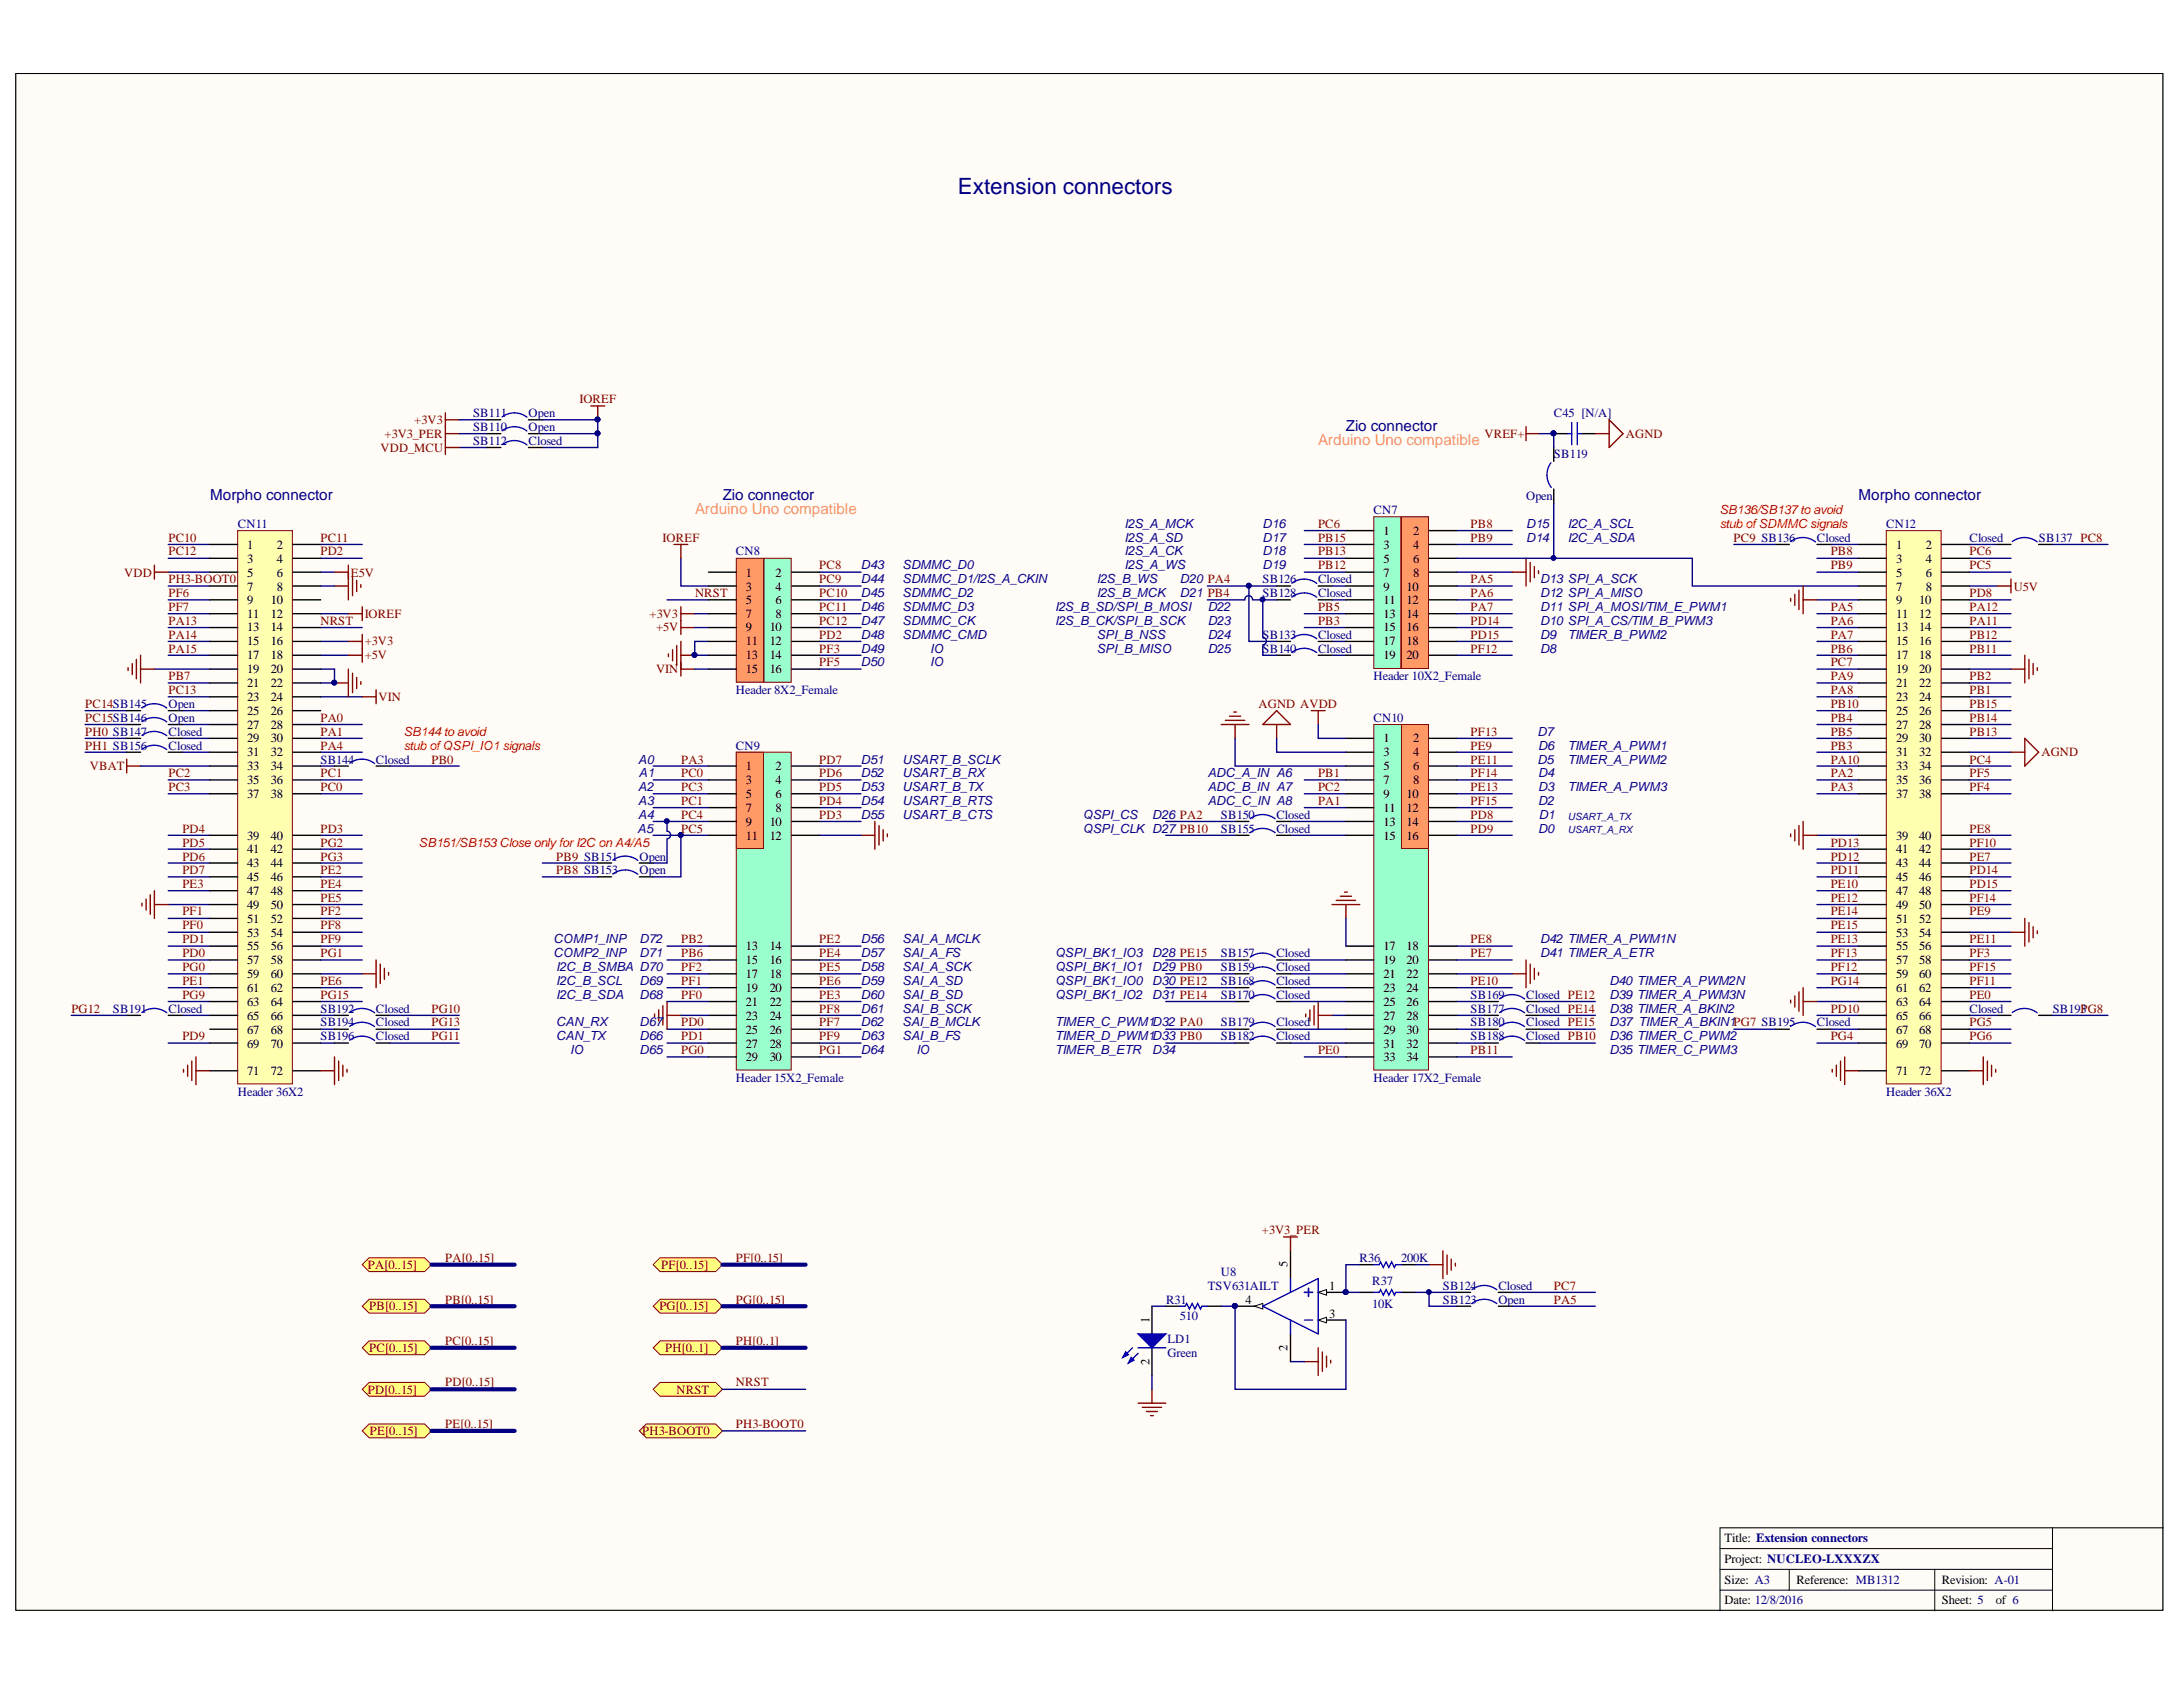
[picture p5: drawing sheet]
<svg xmlns="http://www.w3.org/2000/svg" width="279mm" height="216mm" viewBox="0 0 279 216" stroke-linecap="round" stroke-linejoin="round" font-family="sans-serif">
<defs><g id="words">
<text font-size="2.9" fill="#000080" x="122.6" y="24.8">Extension connectors</text>
<g font-size="1.9" fill="#f96">
<text x="168.7" y="56.9">Arduino Uno compatible</text>
<text x="89" y="65.8">Arduino Uno compatible</text>
</g>
<g font-size="1.9" fill="#000080">
<text x="172.2" y="55.1">Zio connector</text>
<text x="26.9" y="64">Morpho connector</text>
<text x="92.5" y="64">Zio connector</text>
<text x="237.9" y="64">Morpho connector</text>
</g>
<g font-size="1.6" fill="#000080">
<text x="60.5" y="53.3">SB111</text>
<text x="67.6" y="53.3">Open</text>
<text x="198.9" y="53.3">C45 [N/A]</text>
<text x="60.5" y="55.1">SB110</text>
<text x="60.5" y="56.9">SB112</text>
<text x="67.6" y="55.1">Open</text>
<text x="67.6" y="56.9">Closed</text>
<text x="198.9" y="58.7">SB119</text>
<text x="175.8" y="65.8">CN7</text>
<text x="195.3" y="64">Open</text>
<text x="30.4" y="67.5">CN11</text>
<text x="94.2" y="71.1">CN8</text>
<text x="232.5" y="69.3">Closed</text>
<text x="241.4" y="67.5">CN12</text>
<text x="252.1" y="69.3">Closed</text>
<text x="260.9" y="69.3">SB137 PC8</text>
<text x="161.6" y="74.6">SB126</text>
<text x="161.6" y="76.4">SB128</text>
<text x="168.7" y="74.6">Closed</text>
<text x="168.7" y="76.4">Closed</text>
<text x="161.6" y="81.7">SB133</text>
<text x="161.6" y="83.5">SB140</text>
<text x="168.7" y="81.7">Closed</text>
<text x="168.7" y="83.5">Closed</text>
<text x="94.2" y="88.8">Header 8X2_Female</text>
<text x="175.8" y="87.1">Header 10X2_Female</text>
<text x="21.6" y="95.9">Closed</text>
<text x="21.6" y="92.4">Open</text>
<text x="21.6" y="90.6">Open</text>
<text x="21.6" y="94.2">Closed</text>
<text x="94.2" y="95.9">CN9</text>
<text x="175.8" y="92.4">CN10</text>
<text x="41" y="97.7">SB144</text>
<text x="48.1" y="97.7">Closed</text>
<text x="156.3" y="106.6">SB155</text>
<text x="156.3" y="104.8">SB150</text>
<text x="163.4" y="106.6">Closed</text>
<text x="163.4" y="104.8">Closed</text>
<text x="81.9" y="111.8">Open</text>
<text x="81.9" y="110.1">Open</text>
<text x="156.3" y="124.3">SB159</text>
<text x="156.3" y="122.5">SB157</text>
<text x="163.4" y="124.3">Closed</text>
<text x="163.4" y="122.5">Closed</text>
<text x="14.5" y="129.6">SB191</text>
<text x="21.6" y="129.6">Closed</text>
<text x="41" y="129.6">SB192</text>
<text x="41" y="131.4">SB194</text>
<text x="48.1" y="129.6">Closed</text>
<text x="48.1" y="131.4">Closed</text>
<text x="156.3" y="131.4">SB179</text>
<text x="156.3" y="126">SB168</text>
<text x="156.3" y="127.8">SB170</text>
<text x="163.4" y="131.4">Closed</text>
<text x="163.4" y="126">Closed</text>
<text x="163.4" y="127.8">Closed</text>
<text x="188.2" y="129.6">SB177</text>
<text x="188.2" y="131.4">SB180</text>
<text x="188.2" y="127.8">SB169</text>
<text x="195.3" y="129.6">Closed PE14</text>
<text x="195.3" y="131.4">Closed PE15</text>
<text x="195.3" y="127.8">Closed PE12</text>
<text x="232.5" y="131.4">Closed</text>
<text x="252.1" y="129.6">Closed</text>
<text x="262.7" y="129.6">SB193</text>
<text x="41" y="133.1">SB196</text>
<text x="48.1" y="133.1">Closed</text>
<text x="156.3" y="133.1">SB182</text>
<text x="163.4" y="133.1">Closed</text>
<text x="188.2" y="133.1">SB188</text>
<text x="195.3" y="133.1">Closed PB10</text>
<text x="30.4" y="140.2">Header 36X2</text>
<text x="94.2" y="138.5">Header 15X2_Female</text>
<text x="175.8" y="138.5">Header 17X2_Female</text>
<text x="241.4" y="140.2">Header 36X2</text>
<text x="174" y="161.5">R36</text>
<text x="179.3" y="161.5">200K</text>
<text x="149.2" y="166.9">R31</text>
<text x="154.6" y="165.1">TSV631AILT</text>
<text x="156.3" y="163.3">U8</text>
<text x="175.6" y="164.5">R37</text>
<text x="175.6" y="167.4">10K</text>
<text x="184.7" y="165.1">SB124</text>
<text x="184.7" y="166.9">SB123</text>
<text x="191.8" y="165.1">Closed</text>
<text x="191.8" y="166.9">Open</text>
<text x="149.4" y="171.9">LD1</text>
<text x="149.4" y="173.7">Green</text>
<text x="151" y="169">510</text>
</g>
<g font-size="1.6" fill="#800000">
<text x="74.2" y="51.6">IOREF</text>
<text x="48.7" y="57.8">VDD_MCU</text>
<text x="49.2" y="56">+3V3_PER</text>
<text x="53" y="54.3">+3V3</text>
<text x="190" y="56">VREF+</text>
<text x="208.1" y="56">AGND</text>
<text x="21.6" y="69.3">PC10</text>
<text x="21.6" y="71.1">PC12</text>
<text x="41" y="69.3">PC11</text>
<text x="41" y="71.1">PD2</text>
<text x="84.8" y="69.3">IOREF</text>
<text x="168.7" y="69.3">PB15</text>
<text x="168.7" y="67.5">PC6</text>
<text x="168.7" y="71.1">PB13</text>
<text x="188.2" y="67.5">PB8</text>
<text x="188.2" y="69.3">PB9</text>
<text x="221.9" y="69.3">PC9 SB136</text>
<text x="234.3" y="71.1">PB8</text>
<text x="252.1" y="71.1">PC6</text>
<text x="15.9" y="73.8">VDD</text>
<text x="21.6" y="76.4">PF6</text>
<text x="21.6" y="74.6">PH3-BOOT0</text>
<text x="44.9" y="73.8">E5V</text>
<text x="89" y="76.4">NRST</text>
<text x="104.9" y="72.9">PC8</text>
<text x="104.9" y="74.6">PC9</text>
<text x="104.9" y="76.4">PC10</text>
<text x="168.7" y="72.9">PB12</text>
<text x="188.2" y="74.6">PA5</text>
<text x="188.2" y="76.4">PA6</text>
<text x="234.3" y="72.9">PB9</text>
<text x="252.1" y="72.9">PC5</text>
<text x="252.1" y="76.4">PD8</text>
<text x="257.7" y="75.6">U5V</text>
<text x="21.6" y="83.5">PA15</text>
<text x="21.6" y="80">PA13</text>
<text x="21.6" y="81.7">PA14</text>
<text x="21.6" y="78.2">PF7</text>
<text x="41" y="80">NRST</text>
<text x="46.7" y="82.6">+3V3</text>
<text x="46.7" y="79.1">IOREF</text>
<text x="83.1" y="79.1">+3V3</text>
<text x="84" y="80.8">+5V</text>
<text x="104.9" y="78.2">PC11</text>
<text x="104.9" y="80">PC12</text>
<text x="104.9" y="81.7">PD2</text>
<text x="104.9" y="83.5">PF3</text>
<text x="168.7" y="78.2">PB5</text>
<text x="168.7" y="80">PB3</text>
<text x="188.2" y="81.7">PD15</text>
<text x="188.2" y="83.5">PF12</text>
<text x="188.2" y="78.2">PA7</text>
<text x="188.2" y="80">PD14</text>
<text x="234.3" y="78.2">PA5</text>
<text x="234.3" y="80">PA6</text>
<text x="234.3" y="81.7">PA7</text>
<text x="234.3" y="83.5">PB6</text>
<text x="252.1" y="80">PA11</text>
<text x="252.1" y="78.2">PA12</text>
<text x="252.1" y="83.5">PB11</text>
<text x="252.1" y="81.7">PB12</text>
<text x="21.6" y="87.1">PB7</text>
<text x="21.6" y="88.8">PC13</text>
<text x="46.7" y="84.4">+5V</text>
<text x="48.5" y="89.7">VIN</text>
<text x="84" y="86.1">VIN</text>
<text x="104.9" y="85.3">PF5</text>
<text x="234.3" y="87.1">PA9</text>
<text x="234.3" y="88.8">PA8</text>
<text x="234.3" y="85.3">PC7</text>
<text x="252.1" y="88.8">PB1</text>
<text x="252.1" y="87.1">PB2</text>
<text x="10.9" y="90.6">PC14SB145</text>
<text x="10.9" y="92.4">PC15SB146</text>
<text x="10.9" y="94.2">PH0 SB147</text>
<text x="10.9" y="95.9">PH1 SB156</text>
<text x="41" y="92.4">PA0</text>
<text x="41" y="95.9">PA4</text>
<text x="41" y="94.2">PA1</text>
<text x="161.1" y="90.6">AGND AVDD</text>
<text x="188.2" y="94.2">PF13</text>
<text x="188.2" y="95.9">PE9</text>
<text x="234.3" y="95.9">PB3</text>
<text x="234.3" y="92.4">PB4</text>
<text x="234.3" y="94.2">PB5</text>
<text x="234.3" y="90.6">PB10</text>
<text x="252.1" y="92.4">PB14</text>
<text x="252.1" y="90.6">PB15</text>
<text x="252.1" y="94.2">PB13</text>
<text x="11.5" y="98.6">VBAT</text>
<text x="21.6" y="99.5">PC2</text>
<text x="21.6" y="101.3">PC3</text>
<text x="41" y="99.5">PC1</text>
<text x="41" y="101.3">PC0</text>
<text x="55.2" y="97.7">PB0</text>
<text x="87.2" y="97.7">PA3</text>
<text x="87.2" y="99.5">PC0</text>
<text x="87.2" y="101.3">PC3</text>
<text x="104.9" y="101.3">PD5</text>
<text x="104.9" y="99.5">PD6</text>
<text x="104.9" y="97.7">PD7</text>
<text x="168.7" y="99.5">PB1</text>
<text x="168.7" y="101.3">PC2</text>
<text x="188.2" y="99.5">PF14</text>
<text x="188.2" y="97.7">PE11</text>
<text x="188.2" y="101.3">PE13</text>
<text x="234.3" y="99.5">PA2</text>
<text x="234.3" y="97.7">PA10</text>
<text x="234.3" y="101.3">PA3</text>
<text x="252.1" y="97.7">PC4</text>
<text x="252.1" y="101.3">PF4</text>
<text x="252.1" y="99.5">PF5</text>
<text x="261.3" y="96.8">AGND</text>
<text x="23.3" y="106.6">PD4</text>
<text x="41" y="106.6">PD3</text>
<text x="87.2" y="103">PC1</text>
<text x="87.2" y="104.8">PC4</text>
<text x="87.2" y="106.6">PC5</text>
<text x="104.9" y="104.8">PD3</text>
<text x="104.9" y="103">PD4</text>
<text x="168.7" y="103">PA1</text>
<text x="188.2" y="103">PF15</text>
<text x="188.2" y="104.8">PD8</text>
<text x="188.2" y="106.6">PD9</text>
<text x="252.1" y="106.6">PE8</text>
<text x="23.3" y="113.6">PE3</text>
<text x="23.3" y="108.4">PD5</text>
<text x="23.3" y="110.1">PD6</text>
<text x="23.3" y="111.8">PD7</text>
<text x="41" y="111.8">PE2</text>
<text x="41" y="113.6">PE4</text>
<text x="41" y="108.4">PG2</text>
<text x="41" y="110.1">PG3</text>
<text x="71.2" y="111.8">PB8 SB153</text>
<text x="71.2" y="110.1">PB9 SB151</text>
<text x="234.3" y="113.6">PE10</text>
<text x="234.3" y="111.8">PD11</text>
<text x="234.3" y="110.1">PD12</text>
<text x="234.3" y="108.4">PD13</text>
<text x="252.1" y="110.1">PE7</text>
<text x="252.1" y="111.8">PD14</text>
<text x="252.1" y="113.6">PD15</text>
<text x="252.1" y="108.4">PF10</text>
<text x="23.3" y="118.9">PF0</text>
<text x="23.3" y="117.2">PF1</text>
<text x="41" y="115.4">PE5</text>
<text x="41" y="117.2">PF2</text>
<text x="41" y="118.9">PF8</text>
<text x="234.3" y="117.2">PE14</text>
<text x="234.3" y="118.9">PE15</text>
<text x="234.3" y="115.4">PE12</text>
<text x="252.1" y="117.2">PE9</text>
<text x="252.1" y="115.4">PF14</text>
<text x="23.3" y="122.5">PD0</text>
<text x="23.3" y="120.7">PD1</text>
<text x="23.3" y="124.3">PG0</text>
<text x="41" y="122.5">PG1</text>
<text x="41" y="120.7">PF9</text>
<text x="87.2" y="124.3">PF2</text>
<text x="87.2" y="120.7">PB2</text>
<text x="87.2" y="122.5">PB6</text>
<text x="104.9" y="120.7">PE2</text>
<text x="104.9" y="122.5">PE4</text>
<text x="104.9" y="124.3">PE5</text>
<text x="188.2" y="120.7">PE8</text>
<text x="188.2" y="122.5">PE7</text>
<text x="234.3" y="120.7">PE13</text>
<text x="234.3" y="124.3">PF12</text>
<text x="234.3" y="122.5">PF13</text>
<text x="252.1" y="120.7">PE11</text>
<text x="252.1" y="122.5">PF3</text>
<text x="252.1" y="124.3">PF15</text>
<text x="9.1" y="129.6">PG12</text>
<text x="23.3" y="126">PE1</text>
<text x="23.3" y="127.8">PG9</text>
<text x="41" y="126">PE6</text>
<text x="41" y="127.8">PG15</text>
<text x="55.2" y="129.6">PG10</text>
<text x="55.2" y="131.4">PG13</text>
<text x="87.2" y="131.4">PD0</text>
<text x="87.2" y="127.8">PF0</text>
<text x="87.2" y="126">PF1</text>
<text x="104.9" y="127.8">PE3</text>
<text x="104.9" y="126">PE6</text>
<text x="104.9" y="129.6">PF8</text>
<text x="104.9" y="131.4">PF7</text>
<text x="188.2" y="126">PE10</text>
<text x="234.3" y="129.6">PD10</text>
<text x="234.3" y="126">PG14</text>
<text x="252.1" y="127.8">PE0</text>
<text x="252.1" y="131.4">PG5</text>
<text x="252.1" y="126">PF11</text>
<text x="266.3" y="129.6">PG8</text>
<text x="23.3" y="133.1">PD9</text>
<text x="55.2" y="133.1">PG11</text>
<text x="87.2" y="133.1">PD1</text>
<text x="87.2" y="134.9">PG0</text>
<text x="104.9" y="133.1">PF9</text>
<text x="104.9" y="134.9">PG1</text>
<text x="168.7" y="134.9">PE0</text>
<text x="188.2" y="134.9">PB11</text>
<text x="234.3" y="133.1">PG4</text>
<text x="252.1" y="133.1">PG6</text>
<text x="57" y="161.5">PA[0..15]</text>
<text x="94.2" y="161.5">PF[0..15]</text>
<text x="161.5" y="158">+3V3_PER</text>
<text x="47.1" y="162.4">PA[0..15]</text>
<text x="47.3" y="167.7">PB[0..15]</text>
<text x="57" y="166.9">PB[0..15]</text>
<text x="84.4" y="167.7">PG[0..15]</text>
<text x="84.6" y="162.4">PF[0..15]</text>
<text x="94.2" y="166.9">PG[0..15]</text>
<text x="198.9" y="166.9">PA5</text>
<text x="198.9" y="165.1">PC7</text>
<text x="47.3" y="173">PC[0..15]</text>
<text x="57" y="172.1">PC[0..15]</text>
<text x="85.1" y="173">PH[0..1]</text>
<text x="94.2" y="172.1">PH[0..1]</text>
<text x="47.1" y="178.4">PD[0..15]</text>
<text x="57" y="177.4">PD[0..15]</text>
<text x="86.6" y="178.4">NRST</text>
<text x="94.2" y="177.4">NRST</text>
<text x="47.4" y="183.7">PE[0..15]</text>
<text x="57" y="182.8">PE[0..15]</text>
<text x="82.2" y="183.7">PH3-BOOT0</text>
<text x="94.2" y="182.8">PH3-BOOT0</text>
</g>
<g font-size="1.6" fill="#f00">
<text x="220.1" y="65.8">SB136/SB137to avoid</text>
<text x="220.1" y="67.5">stub ofSDMMC signals</text>
<text x="51.7" y="94.2">SB144 to avoid</text>
<text x="51.7" y="95.9">stub ofQSPI_IO1 signals</text>
<text x="53.6" y="108.4">SB151/SB153 Close onlyforI2C on A4/A5</text>
</g>
<g font-size="1.6">
<text x="31.6" y="70.2">1</text>
<text x="35.4" y="70.2">2</text>
<text x="177.1" y="68.5">1</text>
<text x="177.1" y="70.2">3</text>
<text x="180.9" y="68.5">2</text>
<text x="180.9" y="70.2">4</text>
<text x="242.7" y="70.2">1</text>
<text x="246.5" y="70.2">2</text>
<text x="31.6" y="72">3</text>
<text x="31.6" y="73.8">5</text>
<text x="31.6" y="75.6">7</text>
<text x="31.6" y="77.3">9</text>
<text x="34.7" y="77.3">10</text>
<text x="35.4" y="72">4</text>
<text x="35.4" y="73.8">6</text>
<text x="35.4" y="75.6">8</text>
<text x="95.5" y="73.8">1</text>
<text x="95.5" y="75.6">3</text>
<text x="95.5" y="77.3">5</text>
<text x="99.3" y="73.8">2</text>
<text x="99.3" y="75.6">4</text>
<text x="99.3" y="77.3">6</text>
<text x="177.1" y="72">5</text>
<text x="177.1" y="73.8">7</text>
<text x="177.1" y="75.6">9</text>
<text x="177.1" y="77.3">11</text>
<text x="180" y="75.6">10</text>
<text x="180" y="77.3">12</text>
<text x="180.9" y="72">6</text>
<text x="180.9" y="73.8">8</text>
<text x="242.7" y="72">3</text>
<text x="242.7" y="73.8">5</text>
<text x="242.7" y="75.6">7</text>
<text x="242.7" y="77.3">9</text>
<text x="245.6" y="77.3">10</text>
<text x="246.5" y="72">4</text>
<text x="246.5" y="73.8">6</text>
<text x="246.5" y="75.6">8</text>
<text x="31.6" y="79.1">11</text>
<text x="31.6" y="80.8">13</text>
<text x="31.6" y="82.6">15</text>
<text x="34.7" y="79.1">12</text>
<text x="34.7" y="80.8">14</text>
<text x="34.7" y="82.6">16</text>
<text x="95.5" y="79.1">7</text>
<text x="95.5" y="80.8">9</text>
<text x="95.5" y="82.6">11</text>
<text x="98.5" y="80.8">10</text>
<text x="98.5" y="82.6">12</text>
<text x="99.3" y="79.1">8</text>
<text x="177.1" y="79.1">13</text>
<text x="177.1" y="80.8">15</text>
<text x="177.1" y="82.6">17</text>
<text x="180" y="79.1">14</text>
<text x="180" y="80.8">16</text>
<text x="180" y="82.6">18</text>
<text x="242.7" y="79.1">11</text>
<text x="242.7" y="80.8">13</text>
<text x="242.7" y="82.6">15</text>
<text x="245.6" y="79.1">12</text>
<text x="245.6" y="80.8">14</text>
<text x="245.6" y="82.6">16</text>
<text x="31.6" y="84.4">17</text>
<text x="31.6" y="86.1">19</text>
<text x="31.6" y="87.9">21</text>
<text x="31.6" y="89.7">23</text>
<text x="34.7" y="84.4">18</text>
<text x="34.7" y="86.1">20</text>
<text x="34.7" y="87.9">22</text>
<text x="34.7" y="89.7">24</text>
<text x="95.5" y="84.4">13</text>
<text x="95.5" y="86.1">15</text>
<text x="98.5" y="84.4">14</text>
<text x="98.5" y="86.1">16</text>
<text x="177.1" y="84.4">19</text>
<text x="180" y="84.4">20</text>
<text x="242.7" y="84.4">17</text>
<text x="242.7" y="86.1">19</text>
<text x="242.7" y="87.9">21</text>
<text x="242.7" y="89.7">23</text>
<text x="245.6" y="84.4">18</text>
<text x="245.6" y="86.1">20</text>
<text x="245.6" y="87.9">22</text>
<text x="245.6" y="89.7">24</text>
<text x="31.6" y="91.5">25</text>
<text x="31.6" y="93.2">27</text>
<text x="31.6" y="95">29</text>
<text x="34.7" y="91.5">26</text>
<text x="34.7" y="93.2">28</text>
<text x="34.7" y="95">30</text>
<text x="177.1" y="95">1</text>
<text x="180.9" y="95">2</text>
<text x="242.7" y="91.5">25</text>
<text x="242.7" y="93.2">27</text>
<text x="242.7" y="95">29</text>
<text x="245.6" y="91.5">26</text>
<text x="245.6" y="93.2">28</text>
<text x="245.6" y="95">30</text>
<text x="31.6" y="96.8">31</text>
<text x="31.6" y="98.6">33</text>
<text x="31.6" y="100.3">35</text>
<text x="34.7" y="96.8">32</text>
<text x="34.7" y="98.6">34</text>
<text x="34.7" y="100.3">36</text>
<text x="95.5" y="98.6">1</text>
<text x="95.5" y="100.3">3</text>
<text x="99.3" y="98.6">2</text>
<text x="99.3" y="100.3">4</text>
<text x="177.1" y="96.8">3</text>
<text x="177.1" y="98.6">5</text>
<text x="177.1" y="100.3">7</text>
<text x="180.9" y="96.8">4</text>
<text x="180.9" y="98.6">6</text>
<text x="180.9" y="100.3">8</text>
<text x="242.7" y="96.8">31</text>
<text x="242.7" y="98.6">33</text>
<text x="242.7" y="100.3">35</text>
<text x="245.6" y="96.8">32</text>
<text x="245.6" y="98.6">34</text>
<text x="245.6" y="100.3">36</text>
<text x="31.6" y="102.1">37</text>
<text x="31.6" y="107.4">39</text>
<text x="34.7" y="107.4">40</text>
<text x="34.7" y="102.1">38</text>
<text x="95.5" y="102.1">5</text>
<text x="95.5" y="103.9">7</text>
<text x="95.5" y="105.7">9</text>
<text x="95.5" y="107.4">11</text>
<text x="98.5" y="105.7">10</text>
<text x="98.5" y="107.4">12</text>
<text x="99.3" y="102.1">6</text>
<text x="99.3" y="103.9">8</text>
<text x="177.1" y="102.1">9</text>
<text x="177.1" y="103.9">11</text>
<text x="177.1" y="105.7">13</text>
<text x="177.1" y="107.4">15</text>
<text x="180" y="102.1">10</text>
<text x="180" y="103.9">12</text>
<text x="180" y="105.7">14</text>
<text x="180" y="107.4">16</text>
<text x="242.7" y="102.1">37</text>
<text x="242.7" y="107.4">39</text>
<text x="245.6" y="107.4">40</text>
<text x="245.6" y="102.1">38</text>
<text x="31.6" y="109.2">41</text>
<text x="31.6" y="111">43</text>
<text x="31.6" y="112.8">45</text>
<text x="34.7" y="109.2">42</text>
<text x="34.7" y="111">44</text>
<text x="34.7" y="112.8">46</text>
<text x="242.7" y="109.2">41</text>
<text x="242.7" y="111">43</text>
<text x="242.7" y="112.8">45</text>
<text x="245.6" y="109.2">42</text>
<text x="245.6" y="111">44</text>
<text x="245.6" y="112.8">46</text>
<text x="31.6" y="114.5">47</text>
<text x="31.6" y="116.3">49</text>
<text x="31.6" y="118.1">51</text>
<text x="31.6" y="119.9">53</text>
<text x="34.7" y="114.5">48</text>
<text x="34.7" y="116.3">50</text>
<text x="34.7" y="118.1">52</text>
<text x="34.7" y="119.9">54</text>
<text x="242.7" y="114.5">47</text>
<text x="242.7" y="116.3">49</text>
<text x="242.7" y="118.1">51</text>
<text x="242.7" y="119.9">53</text>
<text x="245.6" y="114.5">48</text>
<text x="245.6" y="116.3">50</text>
<text x="245.6" y="118.1">52</text>
<text x="245.6" y="119.9">54</text>
<text x="31.6" y="121.6">55</text>
<text x="31.6" y="123.4">57</text>
<text x="31.6" y="125.2">59</text>
<text x="34.7" y="121.6">56</text>
<text x="34.7" y="123.4">58</text>
<text x="34.7" y="125.2">60</text>
<text x="95.5" y="121.6">13</text>
<text x="95.5" y="123.4">15</text>
<text x="95.5" y="125.2">17</text>
<text x="98.5" y="121.6">14</text>
<text x="98.5" y="123.4">16</text>
<text x="98.5" y="125.2">18</text>
<text x="177.1" y="121.6">17</text>
<text x="177.1" y="123.4">19</text>
<text x="177.1" y="125.2">21</text>
<text x="180" y="121.6">18</text>
<text x="180" y="123.4">20</text>
<text x="180" y="125.2">22</text>
<text x="242.7" y="121.6">55</text>
<text x="242.7" y="123.4">57</text>
<text x="242.7" y="125.2">59</text>
<text x="245.6" y="121.6">56</text>
<text x="245.6" y="123.4">58</text>
<text x="245.6" y="125.2">60</text>
<text x="31.6" y="127">61</text>
<text x="31.6" y="128.7">63</text>
<text x="31.6" y="130.5">65</text>
<text x="34.7" y="127">62</text>
<text x="34.7" y="128.7">64</text>
<text x="34.7" y="130.5">66</text>
<text x="95.5" y="127">19</text>
<text x="95.5" y="128.7">21</text>
<text x="95.5" y="130.5">23</text>
<text x="98.5" y="127">20</text>
<text x="98.5" y="128.7">22</text>
<text x="98.5" y="130.5">24</text>
<text x="177.1" y="127">23</text>
<text x="177.1" y="128.7">25</text>
<text x="177.1" y="130.5">27</text>
<text x="180" y="127">24</text>
<text x="180" y="128.7">26</text>
<text x="180" y="130.5">28</text>
<text x="242.7" y="127">61</text>
<text x="242.7" y="128.7">63</text>
<text x="242.7" y="130.5">65</text>
<text x="245.6" y="127">62</text>
<text x="245.6" y="128.7">64</text>
<text x="245.6" y="130.5">66</text>
<text x="31.6" y="132.3">67</text>
<text x="31.6" y="134.1">69</text>
<text x="31.6" y="137.6">71</text>
<text x="34.7" y="132.3">68</text>
<text x="34.7" y="134.1">70</text>
<text x="34.7" y="137.6">72</text>
<text x="95.5" y="132.3">25</text>
<text x="95.5" y="134.1">27</text>
<text x="95.5" y="135.8">29</text>
<text x="98.5" y="132.3">26</text>
<text x="98.5" y="134.1">28</text>
<text x="98.5" y="135.8">30</text>
<text x="177.1" y="132.3">29</text>
<text x="177.1" y="134.1">31</text>
<text x="177.1" y="135.8">33</text>
<text x="180" y="132.3">30</text>
<text x="180" y="134.1">32</text>
<text x="180" y="135.8">34</text>
<text x="242.7" y="132.3">67</text>
<text x="242.7" y="134.1">69</text>
<text x="242.7" y="137.6">71</text>
<text x="245.6" y="132.3">68</text>
<text x="245.6" y="134.1">70</text>
<text x="245.6" y="137.6">72</text>
<text x="159.4" y="166.9">4</text>
<text x="164.8" y="162.2" transform="rotate(-90 164.8 162.2)">5</text>
<text x="170.1" y="165.1">1</text>
<text x="147.1" y="169.3" transform="rotate(-90 147.1 169.3)">1</text>
<text x="164.8" y="172.9" transform="rotate(-90 164.8 172.9)">2</text>
<text x="170.1" y="168.6">3</text>
<text x="147.1" y="174.7" transform="rotate(-90 147.1 174.7)">2</text>
<text x="220.7" y="197.3">Title: Extension connectors</text>
<text x="220.7" y="202.7">Size: A3</text>
<text x="220.7" y="200">Project: NUCLEO-LXXXZX</text>
<text x="229.9" y="202.7">Reference: MB1312</text>
<text x="248.5" y="202.7">Revision: A-01</text>
<text x="220.7" y="205.3">Date: 12/8/2016</text>
<text x="248.5" y="205.3">Sheet: 5</text>
<text x="255.4" y="205.3">of 6</text>
</g>
<g font-size="1.6" fill="#0c0087">
<text x="143.9" y="69.3">I2S_A_SD</text>
<text x="143.9" y="71.1">I2S_A_CK</text>
<text x="143.9" y="67.5">I2S_A_MCK</text>
<text x="161.6" y="67.5">D16</text>
<text x="161.6" y="69.3">D17</text>
<text x="161.6" y="71.1">D18</text>
<text x="195.3" y="69.3">D14</text>
<text x="195.3" y="67.5">D15</text>
<text x="200.7" y="67.5">I2C_A_SCL</text>
<text x="200.7" y="69.3">I2C_A_SDA</text>
<text x="110.2" y="72.9">D43</text>
<text x="110.2" y="74.6">D44</text>
<text x="110.2" y="76.4">D45</text>
<text x="115.5" y="72.9">SDMMC_D0</text>
<text x="115.5" y="74.6">SDMMC_D1/I2S_A_CKIN</text>
<text x="115.5" y="76.4">SDMMC_D2</text>
<text x="140.4" y="74.6">I2S_B_WS</text>
<text x="140.4" y="76.4">I2S_B_MCK</text>
<text x="143.9" y="72.9">I2S_A_WS</text>
<text x="151" y="74.6">D20 PA4</text>
<text x="151" y="76.4">D21 PB4</text>
<text x="161.6" y="72.9">D19</text>
<text x="197.1" y="74.6">D13 SPI_A_SCK</text>
<text x="197.1" y="76.4">D12 SPI_A_MISO</text>
<text x="110.2" y="78.2">D46</text>
<text x="110.2" y="80">D47</text>
<text x="110.2" y="81.7">D48</text>
<text x="110.2" y="83.5">D49</text>
<text x="115.5" y="80">SDMMC_CK</text>
<text x="115.5" y="81.7">SDMMC_CMD</text>
<text x="115.5" y="78.2">SDMMC_D3</text>
<text x="119.1" y="83.5">IO</text>
<text x="135" y="78.2">I2S_B_SD/SPI_B_MOSI</text>
<text x="135" y="80">I2S_B_CK/SPI_B_SCK</text>
<text x="140.4" y="83.5">SPI_B_MISO</text>
<text x="140.4" y="81.7">SPI_B_NSS</text>
<text x="154.6" y="78.2">D22</text>
<text x="154.6" y="80">D23</text>
<text x="154.6" y="81.7">D24</text>
<text x="154.6" y="83.5">D25</text>
<text x="197.1" y="83.5">D8</text>
<text x="197.1" y="81.7">D9</text>
<text x="197.1" y="80">D10 SPI_A_CS/TIM_B_PWM3</text>
<text x="197.1" y="78.2">D11 SPI_A_MOSI/TIM_E_PWM1</text>
<text x="200.7" y="81.7">TIMER_B_PWM2</text>
<text x="110.2" y="85.3">D50</text>
<text x="119.1" y="85.3">IO</text>
<text x="196.8" y="94.2">D7</text>
<text x="196.9" y="95.9">D6</text>
<text x="200.7" y="95.9">TIMER_A_PWM1</text>
<text x="81.7" y="97.7">A0</text>
<text x="81.7" y="101.3">A2</text>
<text x="81.8" y="99.5">A1</text>
<text x="110.2" y="97.7">D51</text>
<text x="110.2" y="99.5">D52</text>
<text x="110.2" y="101.3">D53</text>
<text x="115.5" y="101.3">USART_B_TX</text>
<text x="115.5" y="99.5">USART_B_RX</text>
<text x="115.5" y="97.7">USART_B_SCLK</text>
<text x="154.6" y="99.5">ADC_A_IN A6</text>
<text x="154.6" y="101.3">ADC_B_IN A7</text>
<text x="196.8" y="97.7">D5</text>
<text x="196.9" y="99.5">D4</text>
<text x="196.9" y="101.3">D3</text>
<text x="200.7" y="97.7">TIMER_A_PWM2</text>
<text x="200.7" y="101.3">TIMER_A_PWM3</text>
<text x="81.6" y="106.6">A5</text>
<text x="81.7" y="103">A3</text>
<text x="81.7" y="104.8">A4</text>
<text x="110.2" y="103">D54</text>
<text x="110.2" y="104.8">D55</text>
<text x="115.5" y="104.8">USART_B_CTS</text>
<text x="115.5" y="103">USART_B_RTS</text>
<text x="138.6" y="106.6">QSPI_CLK D27 PB10</text>
<text x="138.6" y="104.8">QSPI_CS</text>
<text x="147.5" y="104.8">D26 PA2</text>
<text x="154.6" y="103">ADC_C_IN A8</text>
<text x="196.9" y="106.6">D0</text>
<text x="196.9" y="103">D2</text>
<text x="196.9" y="104.8">D1</text>
<text x="70.9" y="120.7">COMP1_INP</text>
<text x="70.9" y="122.5">COMP2_INP</text>
<text x="71.2" y="124.3">I2C_B_SMBA D70</text>
<text x="81.9" y="120.7">D72</text>
<text x="81.9" y="122.5">D71</text>
<text x="110.2" y="120.7">D56</text>
<text x="110.2" y="122.5">D57</text>
<text x="110.2" y="124.3">D58</text>
<text x="115.5" y="124.3">SAI_A_SCK</text>
<text x="115.5" y="122.5">SAI_A_FS</text>
<text x="115.5" y="120.7">SAI_A_MCLK</text>
<text x="135" y="124.3">QSPI_BK1_IO1</text>
<text x="135" y="122.5">QSPI_BK1_IO3</text>
<text x="147.5" y="122.5">D28 PE15</text>
<text x="147.5" y="124.3">D29 PB0</text>
<text x="197.1" y="122.5">D41 TIMER_A_ETR</text>
<text x="197.1" y="120.7">D42 TIMER_A_PWM1N</text>
<text x="71.2" y="126">I2C_B_SCL</text>
<text x="71.2" y="127.8">I2C_B_SDA</text>
<text x="71.2" y="131.4">CAN_RX</text>
<text x="81.9" y="126">D69</text>
<text x="81.9" y="127.8">D68</text>
<text x="81.9" y="131.4">D67</text>
<text x="110.2" y="126">D59</text>
<text x="110.2" y="127.8">D60</text>
<text x="110.2" y="129.6">D61</text>
<text x="110.2" y="131.4">D62</text>
<text x="115.5" y="126">SAI_A_SD</text>
<text x="115.5" y="127.8">SAI_B_SD</text>
<text x="115.5" y="129.6">SAI_B_SCK</text>
<text x="115.5" y="131.4">SAI_B_MCLK</text>
<text x="135" y="131.4">TIMER_C_PWM1D32 PA0</text>
<text x="135" y="126">QSPI_BK1_IO0</text>
<text x="135" y="127.8">QSPI_BK1_IO2</text>
<text x="147.5" y="126">D30 PE12</text>
<text x="147.5" y="127.8">D31 PE14</text>
<text x="206" y="131.4">D37 TIMER_A_BKIN1PG7 SB195</text>
<text x="206" y="129.6">D38 TIMER_A_BKIN2</text>
<text x="206" y="127.8">D39 TIMER_A_PWM3N</text>
<text x="206" y="126">D40 TIMER_A_PWM2N</text>
<text x="71.2" y="133.1">CAN_TX</text>
<text x="73" y="134.9">IO</text>
<text x="81.9" y="133.1">D66</text>
<text x="81.9" y="134.9">D65</text>
<text x="110.2" y="133.1">D63</text>
<text x="110.2" y="134.9">D64</text>
<text x="115.5" y="133.1">SAI_B_FS</text>
<text x="117.3" y="134.9">IO</text>
<text x="135" y="133.1">TIMER_D_PWM1D33 PB0</text>
<text x="135" y="134.9">TIMER_B_ETR</text>
<text x="147.5" y="134.9">D34</text>
<text x="206" y="134.9">D35 TIMER_C_PWM3</text>
<text x="206" y="133.1">D36 TIMER_C_PWM2</text>
</g>
<g font-size="1.3" fill="#0c0087">
<text x="200.7" y="104.9">USART_A_TX</text>
<text x="200.7" y="106.6">USART_A_RX</text>
</g>
</g></defs>
<path d="M2 9.4h274.8v196.7h-274.8z" fill="#fffcf8" stroke="#000" stroke-width=".13"/>
<path d="M220.1 198.2h42.6M262.7 195.5v10.7M276.9 195.5h-56.8v10.7M220.1 200.8h42.6M220.1 203.5h42.6M229 200.8v2.7M247.6 200.8v5.4" fill="none" stroke="#000" stroke-width=".13"/>
<path d="M85.6 83.7v.3M86.1 83.2v1.4M86.6 82.6v2.5M87.1 82.1v4.4M87.1 83.9h1.8M87.1 85.6h1.8" fill="none" stroke="#800000" stroke-width=".18"/>
<circle cx="88.9" cy="83.8" r=".31" fill="#000080" stroke="#000080" stroke-width=".13"/>
<path d="M90.7 82.1h-1.8v1.8h1.8" fill="none" stroke="#000080" stroke-width=".18"/>
<path d="M46.4 161.9l.8-.9h7.1l.9 .9-.9 .8h-7.1z" fill-rule="evenodd" fill="#ffff80" stroke="#800000" stroke-width=".13"/>
<path d="M55.2 161.9h10.7" fill="none" stroke="#000080" stroke-width=".53"/>
<path d="M46.4 167.2l.8-.9h7.1l.9 .9-.9 .9h-7.1z" fill-rule="evenodd" fill="#ffff80" stroke="#800000" stroke-width=".13"/>
<path d="M55.2 167.2h10.7" fill="none" stroke="#000080" stroke-width=".53"/>
<path d="M46.4 172.5l.8-.9h7.1l.9 .9-.9 .9h-7.1z" fill-rule="evenodd" fill="#ffff80" stroke="#800000" stroke-width=".13"/>
<path d="M55.2 172.5h10.7" fill="none" stroke="#000080" stroke-width=".53"/>
<path d="M161.6 92.7l1.8-1.8 1.8 1.8zM163.4 92.7v1.8" fill="none" stroke="#800000" stroke-width=".18"/>
<path d="M83.6 177.8l.9-.9h7.1l.9 .9-.9 .9h-7.1z" fill-rule="evenodd" fill="#ffff80" stroke="#800000" stroke-width=".13"/>
<path d="M92.5 177.8h10.6" fill="none" stroke="#000080" stroke-width=".18"/>
<path d="M167.8 90.9h1.8M168.7 90.9v1.8" fill="none" stroke="#800000" stroke-width=".18"/>
<path d="M81.8 183.1l.9-.9h8.9l.9 .9-.9 .9h-8.9z" fill-rule="evenodd" fill="#ffff80" stroke="#800000" stroke-width=".13"/>
<path d="M69.4 112.2h7.1M69.4 110.4h7.1M92.5 183.1h10.6" fill="none" stroke="#000080" stroke-width=".18"/>
<path d="M147.4 167.2v3.5M147.4 172.5v3.5" fill="none" stroke="#000" stroke-width=".18"/>
<path d="M145.7 170.7h3.5l-1.8 1.8z" fill="#00f"/>
<path d="M145 172.5l-1.3 1.2M145.7 170.7h3.5l-1.8 1.8zM145.7 173.2l-1.3 1.2" fill="none" stroke="#00f" stroke-width=".18"/>
<path d="M144.8 173.7l.3 .4-.7 .3z" fill="#00f"/>
<path d="M144.8 173.7l.3 .4-.7 .3z" fill="none" stroke="#00f" stroke-width=".18"/>
<path d="M144.1 173l.3 .4-.7 .3z" fill="#00f"/>
<path d="M144.1 173l.3 .4-.7 .3zM145.7 172.5h3.5M151 167.2h.7l.2-.4 .3 .7 .4-.7 .3 .7 .4-.7 .3 .7 .2-.3h.7" fill="none" stroke="#00f" stroke-width=".18"/>
<path d="M149.2 167.2h1.8M154.5 167.2h1.8" fill="none" stroke="#000" stroke-width=".18"/>
<path d="M166.9 174.3h1.8M168.7 172.5v3.5M169.2 173v2.5M169.8 173.6v1.4M170.3 174.1v.3" fill="none" stroke="#800000" stroke-width=".18"/>
<path d="M46.4 177.8l.8-.9h7.1l.9 .9-.9 .9h-7.1z" fill-rule="evenodd" fill="#ffff80" stroke="#800000" stroke-width=".13"/>
<path d="M55.2 177.8h10.7" fill="none" stroke="#000080" stroke-width=".53"/>
<path d="M46.4 183.1l.8-.9h7.1l.9 .9-.9 .9h-7.1z" fill-rule="evenodd" fill="#ffff80" stroke="#800000" stroke-width=".13"/>
<path d="M55.2 183.1h10.7" fill="none" stroke="#000080" stroke-width=".53"/>
<path d="M83.6 161.9l.9-.9h7.1l.9 .9-.9 .8h-7.1z" fill-rule="evenodd" fill="#ffff80" stroke="#800000" stroke-width=".13"/>
<path d="M92.5 161.9h10.6" fill="none" stroke="#000080" stroke-width=".53"/>
<path d="M83.6 167.2l.9-.9h7.1l.9 .9-.9 .9h-7.1z" fill-rule="evenodd" fill="#ffff80" stroke="#800000" stroke-width=".13"/>
<path d="M92.5 167.2h10.6" fill="none" stroke="#000080" stroke-width=".53"/>
<path d="M78.4 111.9a2.63 2.63 0 0 1 3.2 0M78.4 110.1a2.63 2.63 0 0 1 3.2 0" fill="none" stroke="#00f" stroke-width=".18"/>
<path d="M76.5 112.2h1.8M76.5 110.4h1.8M81.8 112.2h1.8M81.8 110.4h1.8" fill="none" stroke="#000" stroke-width=".18"/>
<path d="M83.6 172.5l.9-.9h7.1l.9 .9-.9 .9h-7.1z" fill-rule="evenodd" fill="#ffff80" stroke="#800000" stroke-width=".13"/>
<path d="M92.5 172.5h10.6" fill="none" stroke="#000080" stroke-width=".53"/>
<path d="M147.4 167.2h1.8M181.1 161.9h1.8" fill="none" stroke="#000080" stroke-width=".18"/>
<path d="M145.7 179.6h3.5M147.4 177.8v1.8M182.9 161.9h1.8M184.7 160.1v3.5M185.2 160.6v2.5M185.7 161.1v1.5M186.3 161.7v.3M146.2 180.1h2.5M146.7 180.6h1.4M147.3 181.2h.3" fill="none" stroke="#800000" stroke-width=".18"/>
<path d="M168.7 168.9h3.6M174 161.9h1.8M179.4 161.9h1.7" fill="none" stroke="#000" stroke-width=".18"/>
<path d="M175.8 161.9h.7l.2-.4 .4 .7 .3-.7 .4 .7 .3-.7 .4 .7 .1-.3h.8" fill="none" stroke="#00f" stroke-width=".18"/>
<path d="M168.7 168.9l1.1-.3v.7z" fill="#fffcf8"/>
<path d="M168.7 168.9l1.1-.3v.7z" fill="none" stroke="#000" stroke-width=".13"/>
<path d="M168.7 165.4h3.6" fill="none" stroke="#000" stroke-width=".18"/>
<path d="M168.7 165.4l1.1-.4v.8z" fill="#fffcf8"/>
<path d="M168.7 165.4l1.1-.4v.8z" fill="none" stroke="#000" stroke-width=".13"/>
<circle cx="172.2" cy="165.4" r=".31" fill="#000080" stroke="#000080" stroke-width=".13"/>
<path d="M158.1 167.2h3.5" fill="none" stroke="#000" stroke-width=".18"/>
<path d="M160.6 167.2l1-.4v.7z" fill="#fffcf8"/>
<path d="M160.6 167.2l1-.4v.7z" fill="none" stroke="#000" stroke-width=".13"/>
<g fill="#000080" stroke="#000080" stroke-width=".13">
<circle cx="158" cy="167.1" r=".31"/>
<circle cx="172.2" cy="165.4" r=".31"/>
<circle cx="85.3" cy="105.1" r=".31"/>
<circle cx="87.1" cy="106.9" r=".31"/>
</g>
<path d="M165.2 160.1v3.5M165.2 170.7v3.6M174 165.4h1.8M179.4 165.4h1.7" fill="none" stroke="#000" stroke-width=".18"/>
<path d="M161.6 167.2l7.1-3.6v7.1zM165.2 163.6v1.8M165.2 168.9v1.8M166.9 165.4h1.1M166.9 168.9h1.1M167.5 164.9v1M175.8 165.4h.7l.2-.4 .4 .8 .3-.8 .4 .8 .3-.8 .4 .8 .1-.4h.8" fill="none" stroke="#00f" stroke-width=".18"/>
<g fill="none" stroke="#000080" stroke-width=".18">
<path d="M85.4 76.8h5.3M87.1 71.5v3.5h3.6M88.9 78.5h1.8M104.9 73.2h5.3M104.9 75h5.3M104.9 76.8h5.3M104.9 78.5h5.3M166.9 73.2h5.4M166.9 78.5h5.4M166.9 69.7h5.4M166.9 71.5h5.4M166.9 67.9h5.4"/>
<path d="M170.5 75h1.8M170.5 76.8h1.8M186.4 73.2h7.1M186.4 75h7.1M186.4 76.8h7.1M186.4 69.7h7.1M186.4 67.9h7.1M83.6 99.8h7.1M83.6 98h7.1M88.9 80.3h1.8M88.9 85.6h1.8M104.9 80.3h5.3"/>
<path d="M104.9 82.1h5.3M104.9 83.9h5.3M104.9 85.6h5.3M104.9 99.8h5.3M104.9 98h5.3M158.1 94.5v3.5h14.2M166.9 80.3h5.4M166.9 99.8h5.4M170.5 82.1h1.8M170.5 83.9h1.8M186.4 80.3h7.1M186.4 82.1h7.1"/>
<path d="M186.4 83.9h7.1M186.4 99.8h7.1M186.4 98h7.1M186.4 94.5h7.1M186.4 96.3h7.1M83.6 106.9h7.1M83.6 101.6h7.1M85.4 105.1v1.3a.49 .49 0 0 1 .4 .5 .49 .49 0 0 1-.4 .4M85.4 107.4v3h-1.8M87.1 106.9v5.3h-3.5M104.9 105.1h5.3M104.9 101.6h5.3"/>
<path d="M104.9 103.4h5.3M165.2 105.1h7.1M165.2 106.9h7.1M166.9 101.6h5.4M186.4 105.1h7.1M186.4 106.9h7.1M186.4 101.6h7.1M186.4 103.4h7.1M85.4 131.7h5.3M85.4 135.3h5.3M85.4 133.5h5.3M104.9 121.1h5.3"/>
<path d="M104.9 126.4h5.3M104.9 128.2h5.3M104.9 131.7h5.3M104.9 122.9h5.3M104.9 129.9h5.3M104.9 124.6h5.3M104.9 133.5h5.3M149.2 126.4h8.9M149.2 124.6h8.9M165.2 122.9h7.1M165.2 133.5h7.1M166.9 135.3h5.4"/>
<path d="M186.4 121.1h7.1M186.4 126.4h7.1M186.4 128.2h3.6M186.4 131.7h3.6M186.4 122.9h7.1M186.4 129.9h3.6M186.4 135.3h7.1M186.4 124.6h7.1M186.4 133.5h3.6M147.4 176v1.8M156.3 167.2h1.8v10.6h14.2v-8.9M165.2 174.3h1.7"/>
<path d="M174 161.9h-1.7v3.5h1.7M181.1 165.4h5.3"/>
</g>
<g fill="none" stroke="#800000" stroke-width=".18">
<path d="M87.1 77.7v3.5M87.1 78.5h1.8M193.5 73.2h1.8M195.3 71.5v3.5M195.8 72v2.5M196.4 72.5v1.4M196.9 73v.4M87.1 80.3h1.8M156.3 92.7h3.6M156.8 92.2h2.5M157.4 91.7h1.4M157.9 91.1h.4"/>
<path d="M158.1 92.7v1.8M83.8 129.8v.3M84.3 129.2v1.5M84.8 128.7v2.5M85.4 128.2v3.5M85.4 129.9h1.7M193.5 124.6h1.8M195.3 122.9v3.5M195.8 123.4v2.5M196.4 123.9v1.4M196.9 124.5v.3"/>
</g>
<path d="M94.2 71.5h3.5v15.8h-3.5z" fill="#f96" stroke="#800000" stroke-width=".13"/>
<path d="M90.7 73.2h3.5M90.7 75h3.5M90.7 76.8h3.5M90.7 78.5h3.5M90.7 80.3h3.5M90.7 82.1h3.5M90.7 83.9h3.5M90.7 85.6h3.5" fill="none" stroke="#000" stroke-width=".18"/>
<path d="M97.8 71.5h3.5v15.8h-3.5z" fill="#9fc" stroke="#800000" stroke-width=".13"/>
<path d="M101.3 73.2h3.6M101.3 75h3.6M101.3 76.8h3.6M101.3 78.5h3.6M101.3 80.3h3.6M101.3 82.1h3.6M101.3 83.9h3.6M101.3 85.6h3.6" fill="none" stroke="#000" stroke-width=".18"/>
<path d="M175.8 66.1h3.5v19.4h-3.5z" fill="#9fc" stroke="#800000" stroke-width=".13"/>
<path d="M172.3 67.9h3.5M172.3 69.7h3.5M172.3 71.5h3.5M172.3 73.2h3.5M172.3 75h3.5M172.3 76.8h3.5M172.3 78.5h3.5M172.3 80.3h3.5M172.3 82.1h3.5M172.3 83.9h3.5" fill="none" stroke="#000" stroke-width=".18"/>
<path d="M179.4 66.1h3.4v19.4h-3.4z" fill="#f96" stroke="#800000" stroke-width=".13"/>
<path d="M182.9 67.9h3.5M182.9 69.7h3.5M182.9 71.5h3.5M182.9 73.2h3.5M182.9 75h3.5M182.9 76.8h3.5M182.9 78.5h3.5M182.9 80.3h3.5M182.9 82.1h3.5M182.9 83.9h3.5" fill="none" stroke="#000" stroke-width=".18"/>
<path d="M186.4 78.5h7.1M104.9 106.9h5.3M104.9 135.3h5.3M170.5 129.9h1.8" fill="none" stroke="#000080" stroke-width=".18"/>
<path d="M110.2 106.9h1.8M112 105.1v3.6M112.5 105.7v2.4M113 106.2v1.4M113.6 106.7v.4M167.1 129.8v.3M167.7 129.2v1.5M168.2 128.7v2.5M168.7 128.2v3.5M168.7 129.9h1.8" fill="none" stroke="#800000" stroke-width=".18"/>
<path d="M94.2 96.3h7.1v40.6h-7.1z" fill="#9fc" stroke="#800000" stroke-width=".13"/>
<g fill="none" stroke="#000" stroke-width=".18">
<path d="M101.3 98h3.6M101.3 99.8h3.6M101.3 101.6h3.6M101.3 103.4h3.6M101.3 105.1h3.6M101.3 106.9h3.6M90.7 121.1h3.5M90.7 122.9h3.5M90.7 124.6h3.5M90.7 126.4h3.5M90.7 128.2h3.5M90.7 129.9h3.5"/>
<path d="M90.7 131.7h3.5M90.7 133.5h3.5M90.7 135.3h3.5M101.3 121.1h3.6M101.3 122.9h3.6M101.3 124.6h3.6M101.3 126.4h3.6M101.3 128.2h3.6M101.3 129.9h3.6M101.3 131.7h3.6M101.3 133.5h3.6M101.3 135.3h3.6"/>
</g>
<path d="M94.2 96.3h3.5v12.3h-3.5z" fill="#f96" stroke="#800000" stroke-width=".13"/>
<path d="M90.7 98h3.5M90.7 99.8h3.5M90.7 101.6h3.5M90.7 103.4h3.5M90.7 105.1h3.5M90.7 106.9h3.5" fill="none" stroke="#000" stroke-width=".18"/>
<path d="M175.8 92.7h7v44.2h-7z" fill="#9fc" stroke="#800000" stroke-width=".13"/>
<g fill="none" stroke="#000" stroke-width=".18">
<path d="M172.3 94.5h3.5M172.3 96.3h3.5M172.3 98h3.5M172.3 99.8h3.5M172.3 101.6h3.5M172.3 103.4h3.5M172.3 105.1h3.5M172.3 106.9h3.5M172.3 121.1h3.5M172.3 122.9h3.5M172.3 124.6h3.5M172.3 126.4h3.5"/>
<path d="M172.3 128.2h3.5M172.3 129.9h3.5M172.3 131.7h3.5M172.3 133.5h3.5M172.3 135.3h3.5M182.9 121.1h3.5M182.9 122.9h3.5M182.9 124.6h3.5M182.9 126.4h3.5M182.9 128.2h3.5M182.9 129.9h3.5M182.9 131.7h3.5"/>
<path d="M182.9 133.5h3.5M182.9 135.3h3.5"/>
</g>
<path d="M179.4 92.7h3.4v15.9h-3.4z" fill="#f96" stroke="#800000" stroke-width=".13"/>
<g fill="none" stroke="#000" stroke-width=".18">
<path d="M227.2 69.7h1.8M232.6 69.7h1.7M255.6 69.7h1.8M260.9 69.7h1.8M16.2 96.3h1.8M16.2 92.7h1.8M16.2 90.9h1.8M21.5 96.3h1.8M21.5 92.7h1.8M21.5 90.9h1.8M182.9 94.5h3.5M182.9 96.3h3.5"/>
<path d="M182.9 98h3.5M182.9 99.8h3.5M182.9 101.6h3.5M182.9 103.4h3.5M182.9 105.1h3.5M182.9 106.9h3.5M227.2 131.7h1.8M232.6 131.7h1.7M255.6 129.9h1.8M260.9 129.9h1.8M186.4 165.4h1.8M191.8 165.4h1.7"/>
</g>
<path d="M229.2 69.3a2.63 2.63 0 0 1 3.2 0M257.5 69.3a2.63 2.63 0 0 1 3.2 0M18.2 95.9a2.63 2.63 0 0 1 3.1 0M18.2 92.4a2.63 2.63 0 0 1 3.1 0M18.2 90.6a2.63 2.63 0 0 1 3.1 0M229.2 131.4a2.63 2.63 0 0 1 3.2 0M257.5 129.6a2.63 2.63 0 0 1 3.2 0M188.4 165a2.62 2.62 0 0 1 3.2 .1" fill="none" stroke="#00f" stroke-width=".18"/>
<g fill="none" stroke="#000080" stroke-width=".18">
<path d="M21.5 73.2h5.4M21.5 75h5.4M21.5 76.8h5.4M21.5 78.5h5.4M21.5 69.7h5.4M21.5 71.5h5.4M41 73.2h1.8M41 75h1.8M41 78.5h3.6M41 69.7h5.4M41 71.5h5.4M186.4 71.5h30.2v3.5h21.3"/>
<path d="M221.9 69.7h5.3M232.6 73.2h5.3M232.6 76.8h5.3M232.6 78.5h5.3M232.6 71.5h5.3M234.3 69.7h3.6M252.1 73.2h5.3M252.1 75h3.5M252.1 76.8h5.3M252.1 78.5h5.3M252.1 69.7h3.5M252.1 71.5h5.3"/>
<path d="M262.7 69.7h7.1M10.9 90.9h5.3M10.9 92.7h5.3M10.9 96.3h5.3M10.9 94.5h5.3M18 98h8.9M19.8 85.6h7.1M21.5 89.2h5.4M21.5 99.8h5.4M21.5 83.9h5.4M21.5 80.3h5.4M21.5 82.1h5.4"/>
<path d="M21.5 87.4h5.4M23.3 90.9h3.6M23.3 92.7h3.6M23.3 96.3h3.6M23.3 94.5h3.6M41 85.6h1.8v1.8h-1.8M41 89.2h5.4M41 92.7h5.4M41 96.3h5.4M41 99.8h5.4M41 83.9h3.6M41 80.3h5.4"/>
<path d="M41 82.1h3.6M41 94.5h5.4M41 98h1.8M163.4 94.5v1.8h8.9M168.7 92.7v1.8h3.6M232.6 89.2h5.3M232.6 90.9h5.3M232.6 92.7h5.3M232.6 96.3h5.3M232.6 99.8h5.3M232.6 83.9h5.3M232.6 80.3h5.3"/>
<path d="M232.6 82.1h5.3M232.6 85.6h5.3M232.6 94.5h5.3M232.6 98h5.3M232.6 87.4h5.3M252.1 89.2h5.3M252.1 90.9h5.3M252.1 92.7h5.3M252.1 96.3h5.3M252.1 99.8h5.3M252.1 83.9h5.3M252.1 80.3h5.3"/>
<path d="M252.1 82.1h5.3M252.1 85.6h5.3M252.1 94.5h5.3M252.1 98h5.3M252.1 87.4h5.3M21.5 101.6h5.4M21.5 108.7h5.4M21.5 110.4h5.4M21.5 112.2h5.4M21.5 114h5.4M21.5 115.8h5.4M21.5 117.5h5.4"/>
<path d="M21.5 106.9h5.4M21.5 119.3h5.4M41 101.6h5.4M41 108.7h5.4M41 110.4h5.4M41 112.2h5.4M41 114h5.4M41 115.8h5.4M41 117.5h5.4M41 106.9h5.4M41 119.3h5.4M172.3 117.5v3.6"/>
<path d="M232.6 101.6h5.3M232.6 108.7h5.3M232.6 110.4h5.3M232.6 112.2h5.3M232.6 114h5.3M232.6 115.8h5.3M232.6 117.5h5.3M232.6 106.9h5.3M232.6 119.3h5.3M252.1 101.6h5.3M252.1 108.7h5.3M252.1 110.4h5.3"/>
<path d="M252.1 112.2h5.3M252.1 114h5.3M252.1 115.8h5.3M252.1 117.5h5.3M252.1 106.9h5.3M252.1 119.3h5.3M21.5 121.1h5.4M21.5 122.9h5.4M21.5 124.6h5.4M21.5 126.4h5.4M21.5 128.2h5.4M21.5 133.5h5.4"/>
<path d="M23.3 129.9h3.6M41 121.1h5.4M41 122.9h5.4M41 124.6h5.4M41 126.4h5.4M41 128.2h5.4M41 129.9h1.8M41 131.7h1.8M41 133.5h1.8M85.4 124.6h5.3M85.4 126.4h5.3M85.4 128.2h5.3"/>
<path d="M87.1 129.9h3.6M165.2 124.6h7.1M165.2 126.4h7.1M165.2 128.2h7.1M232.6 121.1h5.3M232.6 122.9h5.3M232.6 124.6h5.3M232.6 126.4h5.3M232.6 128.2h5.3M232.6 129.9h5.3M232.6 133.5h5.3M234.3 131.7h3.6"/>
<path d="M252.1 121.1h5.3M252.1 122.9h5.3M252.1 124.6h5.3M252.1 126.4h5.3M252.1 128.2h5.3M252.1 129.9h3.5M252.1 131.7h5.3M252.1 133.5h5.3"/>
</g>
<g fill="none" stroke="#800000" stroke-width=".18">
<path d="M19.8 72.3v1.8M19.8 73.2h1.7M42.8 73.2h1.8M42.8 75h1.8M44.6 72.3v4.5M45.1 73.8v2.4M45.7 74.3v1.4M46.2 74.8v.4M229.2 76.6v.3M229.7 76.1v1.4M230.2 75.5v2.5M230.8 75v3.5"/>
<path d="M230.8 76.8h1.8M255.6 75h1.8M257.4 74.1v1.8M16.2 97.2v1.7M16.2 98h1.8M16.4 85.5v.3M16.9 84.9v1.4M17.5 84.4v2.5M18 83.9v3.5M18 85.6h1.8M42.8 87.4h1.8M44.6 85.6v3.6"/>
<path d="M44.6 82.1h1.8M44.6 83.9h1.8M45.1 86.2v2.4M45.7 86.7v1.4M46.2 87.2v.4M46.4 81.2v3.5M46.4 89.2h1.7M48.1 88.3v1.8M257.4 85.6h1.8M257.4 96.3h1.8M259.2 83.9v3.5M259.2 94.5l1.7 1.8-1.7 1.7z"/>
<path d="M259.7 84.4v2.5M260.2 84.9v1.4M260.7 85.5v.3M18.2 115.6v.3M18.7 115.1v1.4M19.2 114.5v2.5M19.8 114v3.5M19.8 115.8h1.7M170.5 115.8h3.5M171 115.2h2.5M171.6 114.7h1.4M172.1 114.2h.3"/>
<path d="M172.3 115.8v1.7M229.2 106.7v.4M229.7 106.2v1.4M230.2 105.7v2.4M230.8 105.1v3.6M230.8 106.9h1.8M257.4 119.3h1.8M259.2 117.5v3.6M259.7 118.1v2.5M260.2 118.6v1.4M260.7 119.1v.4M46.4 124.6h1.7"/>
<path d="M48.1 122.9v3.5M48.7 123.4v2.5M49.2 123.9v1.4M49.7 124.5v.3M229.2 128v.4M229.7 127.5v1.4M230.2 126.9v2.5M230.8 126.4v3.5M230.8 128.2h1.8M164.3 158.3h1.8M165.2 158.3v1.8"/>
</g>
<circle cx="42.8" cy="87.4" r=".31" fill="#000080" stroke="#000080" stroke-width=".13"/>
<path d="M30.4 67.9h7v70.8h-7z" fill="#ffffb0" stroke="#800000" stroke-width=".13"/>
<g fill="none" stroke="#000" stroke-width=".18">
<path d="M26.9 69.7h3.5M26.9 71.5h3.5M26.9 73.2h3.5M26.9 75h3.5M26.9 76.8h3.5M26.9 78.5h3.5M37.5 69.7h3.5M37.5 71.5h3.5M37.5 73.2h3.5M37.5 75h3.5M37.5 76.8h3.5M37.5 78.5h3.5"/>
<path d="M26.9 80.3h3.5M26.9 82.1h3.5M26.9 83.9h3.5M26.9 85.6h3.5M26.9 87.4h3.5M26.9 89.2h3.5M26.9 90.9h3.5M26.9 92.7h3.5M26.9 94.5h3.5M26.9 96.3h3.5M26.9 98h3.5M26.9 99.8h3.5"/>
<path d="M37.5 80.3h3.5M37.5 82.1h3.5M37.5 83.9h3.5M37.5 85.6h3.5M37.5 87.4h3.5M37.5 89.2h3.5M37.5 90.9h3.5M37.5 92.7h3.5M37.5 94.5h3.5M37.5 96.3h3.5M37.5 98h3.5M37.5 99.8h3.5"/>
<path d="M26.9 101.6h3.5M26.9 106.9h3.5M26.9 108.7h3.5M26.9 110.4h3.5M26.9 112.2h3.5M26.9 114h3.5M26.9 115.8h3.5M26.9 117.5h3.5M26.9 119.3h3.5M37.5 101.6h3.5M37.5 106.9h3.5M37.5 108.7h3.5"/>
<path d="M37.5 110.4h3.5M37.5 112.2h3.5M37.5 114h3.5M37.5 115.8h3.5M37.5 117.5h3.5M37.5 119.3h3.5M26.9 121.1h3.5M26.9 122.9h3.5M26.9 124.6h3.5M26.9 126.4h3.5M26.9 128.2h3.5M26.9 129.9h3.5"/>
<path d="M26.9 131.7h3.5M26.9 133.5h3.5M26.9 137h3.5M37.5 121.1h3.5M37.5 122.9h3.5M37.5 124.6h3.5M37.5 126.4h3.5M37.5 128.2h3.5M37.5 129.9h3.5M37.5 131.7h3.5M37.5 133.5h3.5M37.5 137h3.5"/>
</g>
<path d="M241.4 67.9h7v70.8h-7z" fill="#ffffb0" stroke="#800000" stroke-width=".13"/>
<g fill="none" stroke="#000" stroke-width=".18">
<path d="M62.3 55.5h1.8M62.3 53.7h1.8M62.3 57.3h1.8M67.6 55.5h1.8M67.6 53.7h1.8M67.6 57.3h1.8M198.9 55.5h1.7M198.9 57.3v1.7M202.4 55.5h1.8M163.4 75h1.8M163.4 76.8h1.8M168.7 75h1.8"/>
<path d="M168.7 76.8h1.8M198.9 62.6v1.8M237.9 69.7h3.5M237.9 71.5h3.5M237.9 73.2h3.5M237.9 75h3.5M237.9 76.8h3.5M237.9 78.5h3.5M248.5 69.7h3.6M248.5 71.5h3.6M248.5 73.2h3.6M248.5 75h3.6"/>
<path d="M248.5 76.8h3.6M248.5 78.5h3.6M16.2 94.5h1.8M21.5 94.5h1.8M42.8 98h1.8M48.1 98h1.8M163.4 82.1h1.8M163.4 83.9h1.8M168.7 82.1h1.8M168.7 83.9h1.8M237.9 80.3h3.5M237.9 82.1h3.5"/>
<path d="M237.9 83.9h3.5M237.9 85.6h3.5M237.9 87.4h3.5M237.9 89.2h3.5M237.9 90.9h3.5M237.9 92.7h3.5M237.9 94.5h3.5M237.9 96.3h3.5M237.9 98h3.5M237.9 99.8h3.5M248.5 80.3h3.6M248.5 82.1h3.6"/>
<path d="M248.5 83.9h3.6M248.5 85.6h3.6M248.5 87.4h3.6M248.5 89.2h3.6M248.5 90.9h3.6M248.5 92.7h3.6M248.5 94.5h3.6M248.5 96.3h3.6M248.5 98h3.6M248.5 99.8h3.6M158.1 106.9h1.8M158.1 105.1h1.8"/>
<path d="M163.4 106.9h1.8M163.4 105.1h1.8M237.9 101.6h3.5M237.9 106.9h3.5M237.9 108.7h3.5M237.9 110.4h3.5M237.9 112.2h3.5M237.9 114h3.5M237.9 115.8h3.5M237.9 117.5h3.5M237.9 119.3h3.5M248.5 101.6h3.6"/>
<path d="M248.5 106.9h3.6M248.5 108.7h3.6M248.5 110.4h3.6M248.5 112.2h3.6M248.5 114h3.6M248.5 115.8h3.6M248.5 117.5h3.6M248.5 119.3h3.6M16.2 129.9h1.8M21.5 129.9h1.8M42.8 129.9h1.8M42.8 131.7h1.8"/>
<path d="M42.8 133.5h1.8M48.1 129.9h1.8M48.1 131.7h1.8M48.1 133.5h1.8M158.1 122.9h1.8M158.1 124.6h1.8M158.1 126.4h1.8M158.1 128.2h1.8M158.1 131.7h1.8M158.1 133.5h1.8M163.4 122.9h1.8M163.4 124.6h1.8"/>
<path d="M163.4 126.4h1.8M163.4 128.2h1.8M163.4 131.7h1.8M163.4 133.5h1.8M190 128.2h1.8M190 129.9h1.8M190 131.7h1.8M190 133.5h1.8M195.3 128.2h1.8M195.3 129.9h1.8M195.3 131.7h1.8M195.3 133.5h1.8"/>
<path d="M237.9 121.1h3.5M237.9 122.9h3.5M237.9 124.6h3.5M237.9 126.4h3.5M237.9 128.2h3.5M237.9 129.9h3.5M237.9 131.7h3.5M237.9 133.5h3.5M237.9 137h3.5M248.5 121.1h3.6M248.5 122.9h3.6M248.5 124.6h3.6"/>
<path d="M248.5 126.4h3.6M248.5 128.2h3.6M248.5 129.9h3.6M248.5 131.7h3.6M248.5 133.5h3.6M248.5 137h3.6M186.4 167.2h1.8M191.8 167.2h1.7"/>
</g>
<g fill="none" stroke="#800000" stroke-width=".18">
<path d="M57 52.8v5.4M57 53.7h1.8M57 55.5h1.8M57 57.3h1.8M75.6 52h1.8M76.5 52v1.7M195.3 55.5h1.8M195.3 54.6v1.8M204.2 55.5h1.8M206 53.7l1.7 1.8-1.7 1.8zM44.6 78.5h1.8M46.4 77.7v1.7"/>
<path d="M86.3 69.7h1.7M87.1 69.7v1.8M23.5 136.9v.3M24 136.3v1.4M24.5 135.8v2.5M25.1 137h1.8M25.1 135.3v3.5M41 137h1.8M42.8 135.3v3.5M43.3 135.8v2.5M43.9 136.3v1.4M44.4 136.9v.3"/>
<path d="M234.5 136.9v.3M235 136.3v1.4M235.6 135.8v2.5M236.1 135.3v3.5M236.1 137h1.8M252.1 137h1.7M253.8 135.3v3.5M254.4 135.8v2.5M254.9 136.3v1.4M255.4 136.9v.3"/>
</g>
<g fill="none" stroke="#00f" stroke-width=".18">
<path d="M64.3 55.1a2.63 2.63 0 0 1 3.1 .1M64.3 53.4a2.63 2.63 0 0 1 3.1 0M64.3 56.9a2.63 2.63 0 0 1 3.1 0M198.5 59.2a2.61 2.61 0 0 0 0 3.2M200.6 55.5h.6M201.2 54.1v2.8M201.9 54.1v2.8M201.9 55.5h.5M165.3 74.6a2.62 2.62 0 0 1 3.2 .1M165.3 76.4a2.62 2.62 0 0 1 3.2 0M18.2 94.1a2.63 2.63 0 0 1 3.1 .1M44.8 97.7a2.63 2.63 0 0 1 3.1 0"/>
<path d="M165.3 81.7a2.62 2.62 0 0 1 3.2 .1M165.3 83.5a2.62 2.62 0 0 1 3.2 0M160 106.5a2.63 2.63 0 0 1 3.2 .1M160 104.8a2.63 2.63 0 0 1 3.2 0M18.2 129.6a2.63 2.63 0 0 1 3.1 0M44.8 129.6a2.63 2.63 0 0 1 3.1 0M44.8 131.4a2.63 2.63 0 0 1 3.1 0M44.8 133.1a2.63 2.63 0 0 1 3.1 .1M160 131.4a2.63 2.63 0 0 1 3.2 0M160 126a2.63 2.63 0 0 1 3.2 .1M160 124.3a2.63 2.63 0 0 1 3.2 0M160 122.5a2.63 2.63 0 0 1 3.2 0"/>
<path d="M160 127.8a2.63 2.63 0 0 1 3.2 0M160 133.1a2.63 2.63 0 0 1 3.2 .1M191.9 133.1a2.62 2.62 0 0 1 3.2 .1M191.9 129.6a2.62 2.62 0 0 1 3.2 0M191.9 131.4a2.62 2.62 0 0 1 3.2 0M191.9 127.8a2.62 2.62 0 0 1 3.2 0M188.4 166.8a2.62 2.62 0 0 1 3.2 0"/>
</g>
<g fill="none" stroke="#000080" stroke-width=".18">
<path d="M58.8 53.7h3.5M58.8 55.5h3.5M58.8 57.3h3.5M69.4 53.7h7.1v1.8h-7.1M76.5 55.5v1.8h-7.1M197.1 55.5h1.8v1.8M154.5 75h5.4v7.1h3.5M159.9 75h3.5M160.3 76.8a.5 .5 0 0 0-.5-.6 .5 .5 0 0 0-.5 .6h-4.8M160.4 76.8h3M161.6 76.8v4.8a.49 .49 0 0 1 .5 .4 .49 .49 0 0 1-.5 .5M198.9 64.4v7.1"/>
<path d="M49.9 98h8.9M161.6 82.6v1.3h1.8M83.6 105.1h7.1M83.6 103.4h7.1M149.2 106.9h8.9M149.2 105.1h8.9M166.9 103.4h5.4M9.1 129.9h7.1M49.9 131.7h8.9M49.9 133.5h8.9M49.9 129.9h8.9M85.4 122.9h5.3"/>
<path d="M85.4 121.1h5.3M149.2 131.7h8.9M149.2 122.9h8.9M149.2 128.2h8.9M149.2 133.5h8.9M165.2 131.7h7.1M197.1 131.7h7.1M197.1 128.2h7.1M197.1 133.5h7.1M197.1 129.9h7.1M221.9 131.7h5.3M262.7 129.9h7.1"/>
<path d="M182.9 165.4v1.8h3.5M193.5 167.2h10.7M193.5 165.4h10.7"/>
</g>
<g fill="#000080" stroke="#000080" stroke-width=".13">
<circle cx="76.5" cy="53.7" r=".31"/>
<circle cx="76.5" cy="55.5" r=".31"/>
<circle cx="182.9" cy="165.4" r=".31"/>
<circle cx="159.8" cy="75" r=".31"/>
<circle cx="161.6" cy="76.7" r=".31"/>
<circle cx="198.8" cy="55.5" r=".31"/>
<circle cx="198.8" cy="71.4" r=".31"/>
</g>
<use href="#words"/>
</svg>
